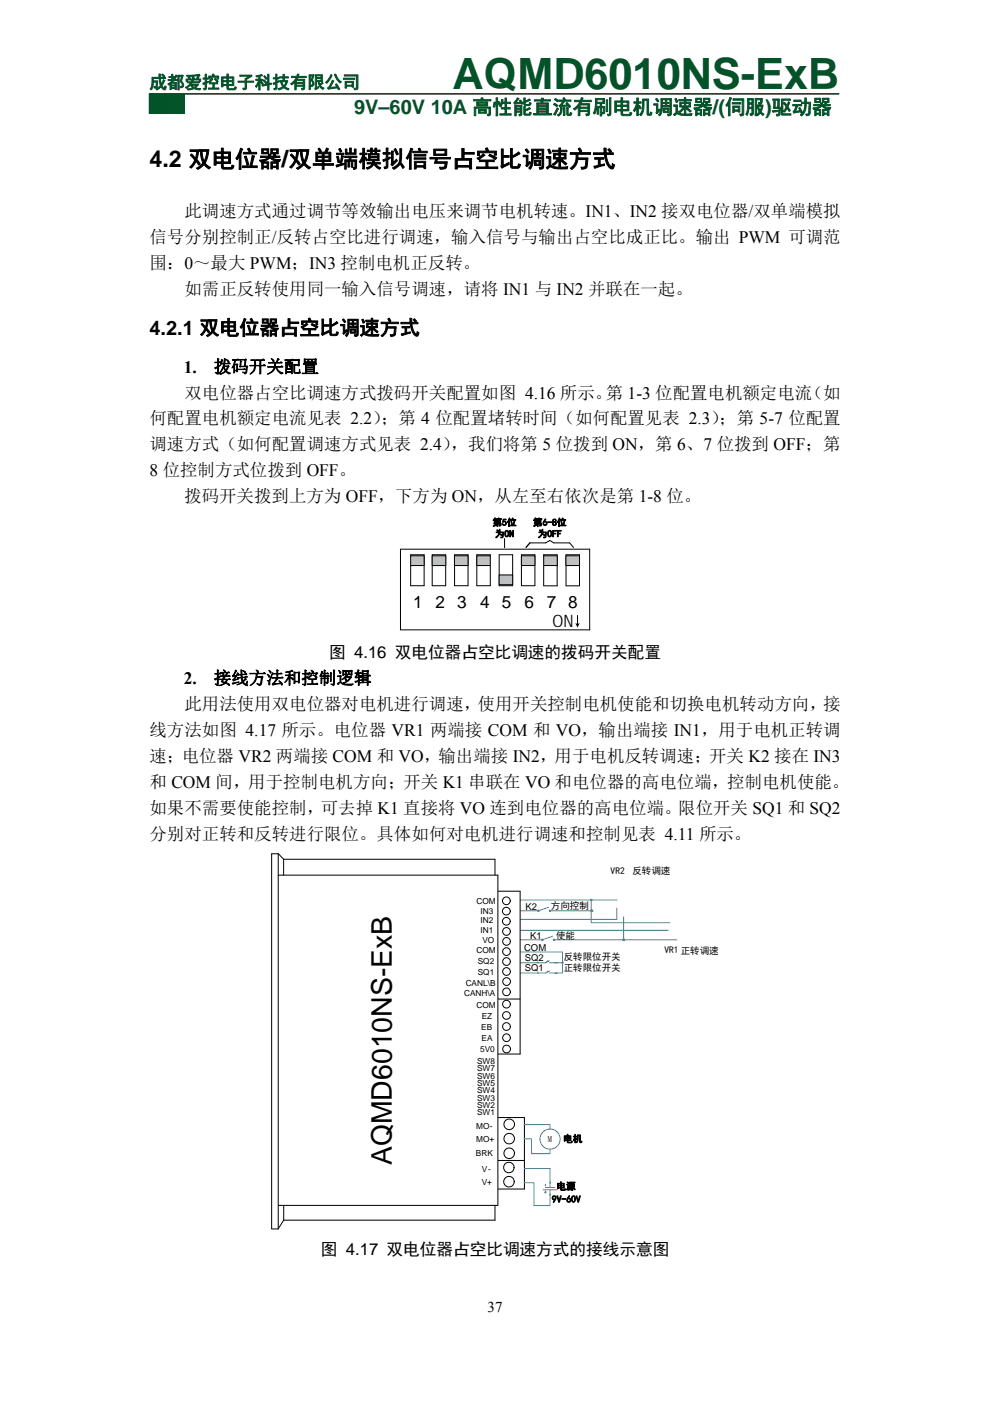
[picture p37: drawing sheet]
<svg xmlns="http://www.w3.org/2000/svg" width="210mm" height="297mm" viewBox="0 0 210 297" stroke-linecap="round" stroke-linejoin="round" font-family="sans-serif">
<defs><g id="words">
<text font-size="9.2" fill="#025328" x="96" y="18.9">AQMD6010NS-ExB</text>
<text font-size="6" x="83.1" y="247.1" transform="rotate(-90 83.1 247.1)">AQMD6010NS-ExB</text>
<text font-size="4.9" x="31.7" y="35.4">4.2 双电位器/双单端模拟信号占空比调速方式</text>
<text font-size="4.2" fill="#025328" x="75.1" y="24.2">9V–60V 10A 高性能直流有刷电机调速器/(伺服)驱动器</text>
<text font-size="4.2" x="31.7" y="70.9">4.2.1 双电位器占空比调速方式</text>
<text font-size="3.7" fill="#025328" x="31.7" y="18.7">成都爱控电子科技有限公司</text>
<g font-size="3.7">
<text x="39.1" y="46">此调速方式通过调节等效输出电压来调节电机转速。IN1、IN2 接双电位器/双单端模拟</text>
<text x="31.7" y="51.5">信号分别控制正/反转占空比进行调速，输入信号与输出占空比成正比。输出 PWM 可调范</text>
<text x="31.7" y="57">围：0～最大 PWM；IN3 控制电机正反转。</text>
<text x="39.1" y="62.5">如需正反转使用同一输入信号调速，请将 IN1 与 IN2 并联在一起。</text>
<text x="39" y="79">1.</text>
<text x="45.3" y="79">拨码开关配置</text>
<text x="39.1" y="84.5">双电位器占空比调速方式拨码开关配置如图 4.16 所示。第 1-3 位配置电机额定电流（如</text>
<text x="31.7" y="90">何配置电机额定电流见表 2.2）</text>
<text x="31.7" y="95.5">调速方式（如何配置调速方式见表 2.4）</text>
<text x="80.8" y="90">；第 4 位配置堵转时间（如何配置见表 2.3）</text>
<text x="95.6" y="95.5">，我们将第 5 位拨到 ON，第 6、7 位拨到 OFF；第</text>
<text x="152.5" y="90">；第 5-7 位配置</text>
<text x="31.7" y="101">8 位控制方式位拨到 OFF。</text>
<text x="39.1" y="106.5">拨码开关拨到上方为 OFF，下方为 ON，从左至右依次是第 1-8 位。</text>
<text x="39" y="145">2.</text>
<text x="45.3" y="145">接线方法和控制逻辑</text>
<text x="39.1" y="150.5">此用法使用双电位器对电机进行调速，使用开关控制电机使能和切换电机转动方向，接</text>
<text x="31.7" y="156">线方法如图 4.17 所示。电位器 VR1 两端接 COM 和 VO，输出端接 IN1，用于电机正转调</text>
<text x="31.7" y="161.5">速；电位器 VR2 两端接 COM 和 VO，输出端接 IN2，用于电机反转调速；开关 K2 接在 IN3</text>
<text x="31.7" y="167">和 COM 间，用于控制电机方向；开关 K1 串联在 VO 和电位器的高电位端，控制电机使能。</text>
<text x="31.7" y="172.6">如果不需要使能控制，可去掉 K1 直接将 VO 连到电位器的高电位端。限位开关 SQ1 和 SQ2</text>
<text x="31.7" y="178.1">分别对正转和反转进行限位。具体如何对电机进行调速和控制见表 4.11 所示。</text>
</g>
<g font-size="3.6">
<text x="87.6" y="128.9">1</text>
<text x="92.3" y="128.9">2</text>
<text x="97" y="128.9">3</text>
<text x="101.8" y="128.9">4</text>
<text x="106.4" y="128.9">5</text>
<text x="111.3" y="128.9">6</text>
<text x="116" y="128.9">7 8</text>
<text x="117.2" y="133">ON</text>
</g>
<g font-size="3.5">
<text x="69.8" y="139.5">图 4.16 双电位器占空比调速的拨码开关配置</text>
<text x="68.1" y="266.1">图 4.17 双电位器占空比调速方式的接线示意图</text>
</g>
<text font-size="3.2" x="103.4" y="278.1">37</text>
<g font-size="2">
<text x="104.5" y="111.4">第5位</text>
<text x="105" y="113.9">为ON</text>
<text x="113.1" y="111.4">第6-8位</text>
<text x="114.1" y="113.9">为OFF</text>
<text x="129.5" y="185.3">VR2</text>
<text x="134.1" y="185.3">反转调速</text>
<text x="111.5" y="192.9">K2</text>
<text x="116.9" y="192.8">方向控制</text>
<text x="111.2" y="201.7">COM</text>
<text x="111.3" y="203.7">SQ2</text>
<text x="112.5" y="199.1">K1</text>
<text x="117.9" y="199">使能</text>
<text x="119.6" y="203.6">反转限位开关</text>
<text x="140.9" y="202.1">VR1 正转调速</text>
<text x="111.3" y="205.9">SQ1</text>
<text x="119.6" y="206">正转限位开关</text>
<text x="119.5" y="242.1">电机</text>
<text x="117.1" y="254.9">9V-60V</text>
<text x="118" y="252.2">电源</text>
</g>
<g font-size="1.8">
<text x="101" y="191.6">COM</text>
<text x="101.9" y="195.8">IN2</text>
<text x="101.9" y="197.9">IN1</text>
<text x="101.9" y="193.8">IN3</text>
<text x="101" y="202">COM</text>
<text x="102.3" y="200">VO</text>
<text x="98.8" y="209.1">CANL\B</text>
<text x="101.3" y="206.7">SQ1</text>
<text x="101.3" y="204.3">SQ2</text>
<text x="98.4" y="211.1">CANH\A</text>
<text x="101" y="213.7">COM</text>
<text x="102.1" y="218.4">EB</text>
<text x="102.2" y="220.6">EA</text>
<text x="102.2" y="216.1">EZ</text>
<text x="101.2" y="225.6">SW8</text>
<text x="101.2" y="227.1">SW7</text>
<text x="101.8" y="223.1">5V0</text>
<text x="101.2" y="228.8">SW6</text>
<text x="101.2" y="230.3">SW5</text>
<text x="101.2" y="231.8">SW4</text>
<text x="101.2" y="233.4">SW3</text>
<text x="101" y="239.3">MO-</text>
<text x="101.2" y="234.9">SW2</text>
<text x="101.2" y="236.4">SW1</text>
<text x="100.9" y="245.2">BRK</text>
<text x="101" y="242.2">MO+</text>
<text x="116.2" y="242.1">M</text>
<text x="102.2" y="248.5">V-</text>
<text x="102.2" y="251.2">V+</text>
</g>
</g></defs>
<path d="M35.4 19.9h3.7v4.1h-3.7z" fill="#008000"/>
<path d="M35.4 19.9h3.7v4.1h-3.7z" fill="none" stroke="#008000" stroke-width=".26"/>
<path d="M31.7 19.9h3.7v4.1h-3.7z" fill="#025328"/>
<path d="M31.7 19.9h3.7v4.1h-3.7z" fill="none" stroke="#025328" stroke-width=".26"/>
<path d="M31.7 19.9h146.3" fill="none" stroke="#025328" stroke-width=".35"/>
<path d="M87.1 117.6h2.9v6.6h-2.9zM125.1 116.4h-40.2v17.1h40.2v-17.1" fill="none" stroke="#000" stroke-width=".21"/>
<path d="M87.1 117.8h2.9v2.1h-2.9z" fill="#c0c0c0"/>
<path d="M87.1 117.8h2.9v2.1h-2.9zM96.4 117.6h2.9v6.6h-2.9z" fill="none" stroke="#000" stroke-width=".21"/>
<path d="M96.4 117.8h2.9v2.1h-2.9z" fill="#c0c0c0"/>
<path d="M91.7 117.6h2.8v6.6h-2.8zM96.4 117.8h2.9v2.1h-2.9z" fill="none" stroke="#000" stroke-width=".21"/>
<path d="M91.7 117.8h2.9v2.1h-2.9z" fill="#c0c0c0"/>
<path d="M91.7 117.8h2.9v2.1h-2.9zM101.1 117.6h2.9v6.6h-2.9z" fill="none" stroke="#000" stroke-width=".21"/>
<path d="M101.1 117.8h2.9v2.1h-2.9z" fill="#c0c0c0"/>
<path d="M101.1 117.8h2.9v2.1h-2.9zM105.9 117.6h2.8v6.6h-2.8z" fill="none" stroke="#000" stroke-width=".21"/>
<path d="M105.9 121.9h2.8v2.1h-2.8z" fill="#c0c0c0"/>
<path d="M110.6 117.6h2.9v6.6h-2.9zM105.9 121.9h2.8v2.1h-2.8z" fill="none" stroke="#000" stroke-width=".21"/>
<path d="M110.6 117.8h2.9v2.1h-2.9z" fill="#c0c0c0"/>
<path d="M110.6 117.8h2.9v2.1h-2.9zM115.3 117.6h2.9v6.6h-2.9z" fill="none" stroke="#000" stroke-width=".21"/>
<path d="M115.3 117.8h2.9v2.1h-2.9z" fill="#c0c0c0"/>
<path d="M115.3 117.8h2.9v2.1h-2.9zM120.1 117.6h2.8v6.6h-2.8z" fill="none" stroke="#000" stroke-width=".21"/>
<path d="M120 117.8h2.9v2.1h-2.9z" fill="#c0c0c0"/>
<path d="M107 114.2v1.9M111.6 116.1l.8-1h3.3l.9-.5 .9 .5h3.3l.9 1M120 117.8h2.9v2.1h-2.9z" fill="none" stroke="#000" stroke-width=".21"/>
<path d="M122.5 130.5v1.9" fill="none" stroke="#000" stroke-width=".22"/>
<path d="M122 132.1h1l-.5 1z" fill-rule="evenodd" fill="#000"/>
<g fill="#fff">
<path d="M141.5 191.4h9.2v8.9h-9.2z"/>
<path d="M130.3 186.7h8.9v8.7h-8.9z"/>
</g>
<path d="M110.3 190.8h20.6M110.4 193.1h3.7M110.4 199.3h4.7M110.4 194.9h20.4" fill="none" stroke="#3365ff" stroke-width=".21"/>
<path d="M117.4 199.3a.15 .15 0 0 0 .3 0 .15 .15 0 0 0-.3 0zM115 199.1a.16 .16 0 0 0-.1 .3 .16 .16 0 0 0 .3 0v-.2z" fill-rule="evenodd" fill="#fff"/>
<g fill="none" stroke="#3365ff" stroke-width=".21">
<path d="M115 199.1l.2 .1v.2a.16 .16 0 0 1-.3 0 .16 .16 0 0 1 .1-.3zM117.2 198.5l-2 .7M132.3 194.4v4.9"/>
<circle cx="117.5" cy="199.3" r=".15"/>
</g>
<path d="M132.1 199l.4 .1-.1 .5-.4-.2z" fill-rule="evenodd" fill="#3365ff"/>
<path d="M117.7 199.3h25.8M130.8 192.5v2.4" fill="none" stroke="#3365ff" stroke-width=".21"/>
<path d="M116.5 193l.1 .3 .2-.1-.1-.2zM114.1 193l.1 .3 .2-.1-.1-.2z" fill-rule="evenodd" fill="#fff"/>
<path d="M114.1 193h.2v.3l-.2-.1zM116.4 192.4l-2 .7M116.5 193h.2l.1 .2-.2 .1zM125.4 193.1v2.5h16.7" fill="none" stroke="#3365ff" stroke-width=".21"/>
<circle cx="125.4" cy="193.1" r=".26" fill="#3365ff"/>
<path d="M125.4 190.8h.1M119.3 204.1h.1" fill="none" stroke="#3365ff" stroke-width=".52"/>
<g fill="none" stroke="#3365ff" stroke-width=".21">
<path d="M110.4 197.3h31.3M125.4 190.8v2.3h-8.6M110.4 201.8h8.9v4.5h-1.7M116.2 203.9v-.2l-.3 .3M116.3 206l-.1-.1-.2 .3M116.5 204.1h2.8M116.5 203.7l-.8 .4h-5.3M116.6 206.3h1.7M116.6 205.9l-.9 .4h-5.3M111.1 238.4h5.6v.9M111.1 241.4h1.6v3.2h4v-1M111.2 250.8h2l.1 4.8h3.4v-2.6"/>
<path d="M111.2 247.8h5.5v4M115.2 252.3h3M115.5 252.8h.4M115.7 251.8h2M115.7 251.1v.4M115.7 252.6v.4M116.7 252.3v1.2"/>
<circle cx="116.7" cy="241.5" r="2.14"/>
</g>
<g fill="none" stroke="#000" stroke-width=".21">
<path d="M57.6 181v79.6h1.4l1.2-1.9v-3.1M57.7 181h1.2M59 185.5h46.6v70.1h-46.5M60.2 182.2h44.8v3.3M60.2 182.2l-1.2-1.2v79.5M60.2 182.2v3.3M105.7 189h4.6M110.3 189v34.5h-4.6M105.7 211.8h4.6M105.7 236.9h5.5v15.2h-5.5M105 255.6v3.1h-44.8M105.7 246h5.5"/>
<circle cx="107.4" cy="191" r=".82"/>
<circle cx="107.4" cy="195.3" r=".82"/>
<circle cx="107.4" cy="193.2" r=".82"/>
<circle cx="107.4" cy="197.5" r=".82"/>
<circle cx="107.4" cy="199.6" r=".82"/>
<circle cx="107.4" cy="215.3" r=".82"/>
<circle cx="107.4" cy="206" r=".82"/>
<circle cx="107.4" cy="217.7" r=".82"/>
<circle cx="107.4" cy="210.3" r=".82"/>
<circle cx="107.4" cy="212.9" r=".82"/>
<circle cx="107.4" cy="203.9" r=".81"/>
<circle cx="107.4" cy="201.8" r=".81"/>
<circle cx="107.4" cy="208.1" r=".82"/>
<circle cx="107.4" cy="220" r=".82"/>
<circle cx="107.5" cy="222.4" r=".82"/>
<circle cx="108" cy="238.4" r="1.13"/>
<circle cx="107.9" cy="247.5" r="1.11"/>
<circle cx="108" cy="250.5" r="1.12"/>
<circle cx="108" cy="244.5" r="1.13"/>
<circle cx="108" cy="241.4" r="1.11"/>
</g>
<use href="#words"/>
</svg>
